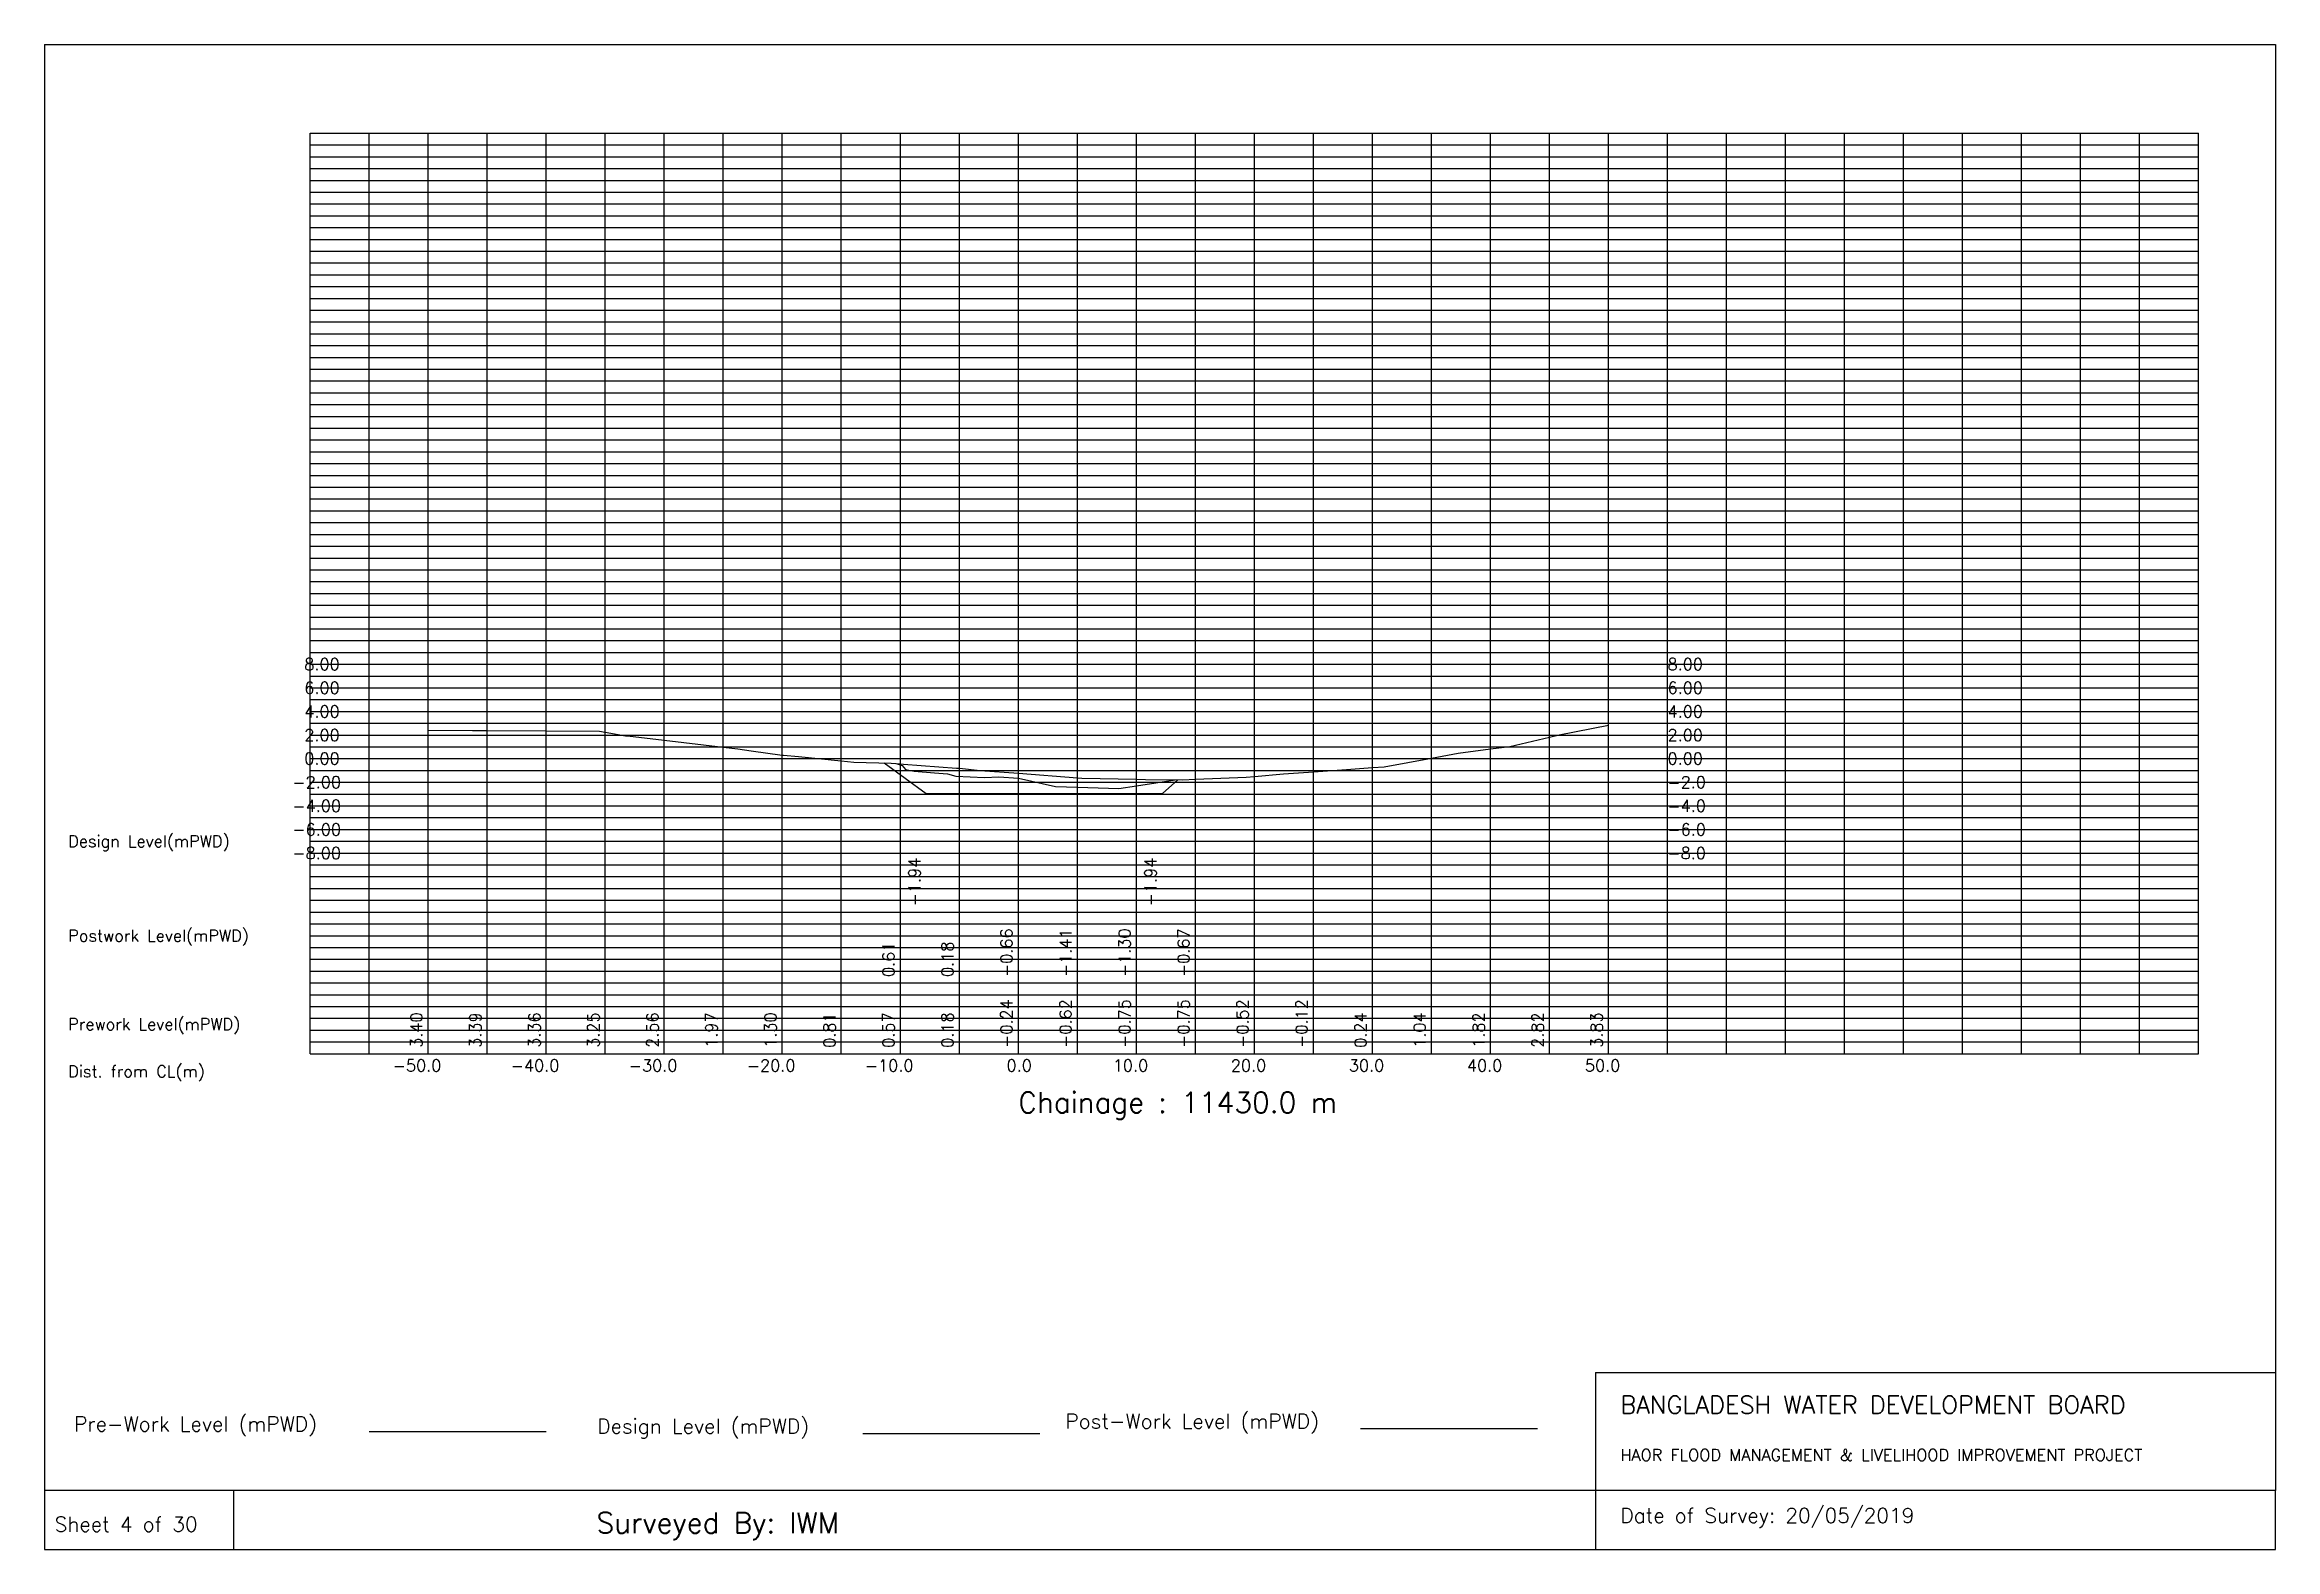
# Model space of a CAD drawing. Extents: x 0 to 189, y 0 to 128.
import ezdxf

# ---------------------------------------------------------------- set-up
doc = ezdxf.new("R2010")
doc.units = 0
doc.header["$MEASUREMENT"] = 0
doc.linetypes.add('1-1', pattern=[0])
for name, color, linetype in [('P1', 7, 'CONTINUOUS'), ('P15', 8, 'CONTINUOUS'), ('P2', 3, 'CONTINUOUS'), ('P3', 1, 'CONTINUOUS'), ('P6', 4, 'CONTINUOUS')]:
    doc.layers.add(name, color=color, linetype=linetype)
doc.styles.add('ROMAN_SIMPLEX', font='ROMANS')

msp = doc.modelspace()

# ---------------------------------------------------------------- linework, layer by layer
at = {"layer": 'P1'}
for p, q in [((0, 127.5), (0, 5)), ((0, 127.5), (189, 127.5)), ((189, 127.5), (189, 5)), ((131.4, 15), (131.4, 0)), ((131.4, 15), (189, 15)), ((16, 5), (16, 0))]:
    msp.add_line(p, q, dxfattribs=at)
at = {"layer": 'P1', "linetype": '1-1'}
msp.add_lwpolyline([(0, 0), (189, 0), (189, 5), (0, 5), (0, 0)], dxfattribs=at)
at = {"layer": 'P15', "linetype": '1-1'}
for points in [[(22.5, 120), (182.5, 120)], [(22.5, 42), (22.5, 120)], [(27.5, 42), (27.5, 120)], [(32.5, 42), (32.5, 120)], [(37.5, 42), (37.5, 120)], [(42.5, 42), (42.5, 120)], [(47.5, 42), (47.5, 120)], [(52.5, 42), (52.5, 120)], [(57.5, 42), (57.5, 120)], [(62.5, 42), (62.5, 120)], [(67.5, 42), (67.5, 120)], [(72.5, 42), (72.5, 120)], [(77.5, 42), (77.5, 120)], [(82.5, 42), (82.5, 120)], [(87.5, 42), (87.5, 120)], [(92.5, 42), (92.5, 120)], [(97.5, 42), (97.5, 120)], [(102.5, 42), (102.5, 120)], [(107.5, 42), (107.5, 120)], [(112.5, 42), (112.5, 120)], [(117.5, 42), (117.5, 120)], [(122.5, 42), (122.5, 120)], [(127.5, 42), (127.5, 120)], [(132.5, 42), (132.5, 120)], [(137.5, 42), (137.5, 120)], [(142.5, 42), (142.5, 120)], [(147.5, 42), (147.5, 120)], [(152.5, 42), (152.5, 120)], [(157.5, 42), (157.5, 120)], [(162.5, 42), (162.5, 120)], [(167.5, 42), (167.5, 120)], [(172.5, 42), (172.5, 120)], [(177.5, 42), (177.5, 120)], [(182.5, 42), (182.5, 120)], [(22.5, 119), (182.5, 119)], [(22.5, 118), (182.5, 118)], [(22.5, 117), (182.5, 117)], [(22.5, 116), (182.5, 116)], [(22.5, 115), (182.5, 115)], [(22.5, 114), (182.5, 114)], [(22.5, 113), (182.5, 113)], [(22.5, 112), (182.5, 112)], [(22.5, 111), (182.5, 111)], [(22.5, 110), (182.5, 110)], [(22.5, 109), (182.5, 109)], [(22.5, 108), (182.5, 108)], [(22.5, 107), (182.5, 107)], [(22.5, 106), (182.5, 106)], [(22.5, 105), (182.5, 105)], [(22.5, 104), (182.5, 104)], [(22.5, 103), (182.5, 103)], [(22.5, 102), (182.5, 102)], [(22.5, 101), (182.5, 101)], [(22.5, 100), (182.5, 100)], [(22.5, 99), (182.5, 99)], [(22.5, 98), (182.5, 98)], [(22.5, 97), (182.5, 97)], [(22.5, 96), (182.5, 96)], [(22.5, 95), (182.5, 95)], [(22.5, 94), (182.5, 94)], [(22.5, 93), (182.5, 93)], [(22.5, 92), (182.5, 92)], [(22.5, 91), (182.5, 91)], [(22.5, 90), (182.5, 90)], [(22.5, 89), (182.5, 89)], [(22.5, 88), (182.5, 88)], [(22.5, 87), (182.5, 87)], [(22.5, 86), (182.5, 86)], [(22.5, 85), (182.5, 85)], [(22.5, 84), (182.5, 84)], [(22.5, 83), (182.5, 83)], [(22.5, 82), (182.5, 82)], [(22.5, 81), (182.5, 81)], [(22.5, 80), (182.5, 80)], [(22.5, 79), (182.5, 79)], [(22.5, 78), (182.5, 78)], [(22.5, 77), (182.5, 77)], [(22.5, 76), (182.5, 76)], [(22.5, 75), (182.5, 75)], [(22.5, 74), (182.5, 74)], [(22.5, 73), (182.5, 73)], [(22.5, 72), (182.5, 72)], [(22.5, 71), (182.5, 71)], [(22.5, 70), (182.5, 70)], [(22.5, 69), (182.5, 69)], [(22.5, 68), (182.5, 68)], [(22.5, 67), (182.5, 67)], [(22.5, 66), (182.5, 66)], [(22.5, 65), (182.5, 65)], [(22.5, 64), (182.5, 64)], [(22.5, 63), (182.5, 63)], [(22.5, 62), (182.5, 62)], [(22.5, 61), (182.5, 61)], [(22.5, 60), (182.5, 60)], [(22.5, 59), (182.5, 59)], [(22.5, 58), (182.5, 58)], [(22.5, 57), (182.5, 57)], [(22.5, 56), (182.5, 56)], [(22.5, 55), (182.5, 55)], [(22.5, 54), (182.5, 54)], [(22.5, 53), (182.5, 53)], [(22.5, 52), (182.5, 52)], [(22.5, 51), (182.5, 51)], [(22.5, 50), (182.5, 50)], [(22.5, 49), (182.5, 49)], [(22.5, 48), (182.5, 48)], [(22.5, 47), (182.5, 47)], [(22.5, 46), (182.5, 46)], [(22.5, 45), (182.5, 45)], [(22.5, 44), (182.5, 44)], [(22.5, 43), (182.5, 43)], [(22.5, 42), (182.5, 42)]]:
    msp.add_lwpolyline(points, dxfattribs=at)
at = {"layer": 'P2'}
msp.add_line((27.5, 10), (42.5, 10), dxfattribs=at)
at = {"layer": 'P2', "linetype": '1-1'}
msp.add_lwpolyline([(32.5, 69.4), (36.24, 69.39), (37.5, 69.39), (42.5, 69.36), (47.02, 69.34), (47.5, 69.25), (49.21, 68.93), (49.39, 68.93), (52.5, 68.56), (57.5, 67.97), (58.73, 67.82), (59.85, 67.66), (62.5, 67.3), (62.6, 67.29), (63.86, 67.17), (67.5, 66.81), (68.56, 66.71), (71.72, 66.63), (72.5, 66.56), (72.78, 66.54), (77.26, 66.2), (77.5, 66.18), (79.25, 65.99), (82.5, 65.76), (87.5, 65.38), (87.88, 65.35), (92.5, 65.25), (93.26, 65.23), (96.42, 65.21), (97.5, 65.25), (101.79, 65.42), (102.5, 65.48), (104.95, 65.7), (107.5, 65.88), (110.29, 66.09), (112.5, 66.24), (113.49, 66.31), (117.5, 67.04), (119.75, 67.45), (122.5, 67.82), (124.14, 68.04), (127.5, 68.82), (128.33, 69.01), (132.5, 69.83)], dxfattribs=at)
at = {"layer": 'P3'}
msp.add_line((69.32, 9.81), (84.32, 9.81), dxfattribs=at)
at = {"layer": 'P3', "linetype": '1-1'}
msp.add_lwpolyline([(71.13, 66.65), (74.7, 64.06), (79.7, 64.06), (84.7, 64.06), (89.7, 64.06), (94.7, 64.06), (96.01, 65.21)], dxfattribs=at)
at = {"layer": 'P6'}
msp.add_line((111.48, 10.23), (126.48, 10.23), dxfattribs=at)
at = {"layer": 'P6', "linetype": '1-1'}
msp.add_lwpolyline([(72.16, 66.59), (72.66, 66.42), (72.95, 66.09), (73.67, 65.94), (75.4, 65.79), (76.5, 65.7), (77.19, 65.52), (79.63, 65.4), (80.84, 65.45), (82.5, 65.34), (85.64, 64.65), (87.5, 64.59), (91.02, 64.47), (92.5, 64.7), (95.78, 65.21)], dxfattribs=at)

# ---------------------------------------------------------------- texts
at = {"layer": 'P1', "style": 'ROMAN_SIMPLEX'}
for s, height, rotation, p in [('8.00', 1, 360, (22, 74.5)), ('8.00', 1, 360, (137.5, 74.5)), ('6.00', 1, 360, (22, 72.5)), ('6.00', 1, 360, (137.5, 72.5)), ('4.00', 1, 360, (22, 70.5)), ('4.00', 1, 360, (137.5, 70.5)), ('2.00', 1, 360, (22, 68.5)), ('2.00', 1, 360, (137.5, 68.5)), ('0.00', 1, 360, (22, 66.5)), ('0.00', 1, 360, (137.5, 66.5)), ('-2.00', 1, 360, (21, 64.5)), ('-2.0', 1, 360, (137.5, 64.5)), ('-4.00', 1, 360, (21, 62.5)), ('-4.0', 1, 360, (137.5, 62.5)), ('Design Level(mPWD)', 1, 360, (2, 59.5)), ('-6.00', 1, 360, (21, 60.5)), ('-6.0', 1, 360, (137.5, 60.5)), ('-8.00', 1, 360, (21, 58.5)), ('-8.0', 1, 360, (137.5, 58.5)), ('-1.94', 1, 90, (74.2, 54.5)), ('-1.94', 1, 90, (94.2, 54.5)), ('Postwork Level(mPWD)', 1, 360, (2, 51.5)), ('0.61', 1, 90, (72, 48.5)), ('0.18', 1, 90, (77, 48.5)), ('-0.66', 1, 90, (82, 48.5)), ('-1.41', 1, 90, (87, 48.5)), ('-1.30', 1, 90, (92, 48.5)), ('-0.67', 1, 90, (97, 48.5)), ('3.40', 1, 90, (32, 42.5)), ('3.36', 1, 90, (42, 42.5)), ('3.25', 1, 90, (47, 42.5)), ('2.56', 1, 90, (52, 42.5)), ('1.97', 1, 90, (57, 42.5)), ('1.30', 1, 90, (62, 42.5)), ('0.57', 1, 90, (72, 42.5)), ('0.18', 1, 90, (77, 42.5)), ('-0.24', 1, 90, (82, 42.5)), ('-0.62', 1, 90, (87, 42.5)), ('-0.75', 1, 90, (92, 42.5)), ('-0.75', 1, 90, (97, 42.5)), ('-0.52', 1, 90, (102, 42.5)), ('-0.12', 1, 90, (107, 42.5)), ('0.24', 1, 90, (112, 42.5)), ('1.04', 1, 90, (117, 42.5)), ('1.82', 1, 90, (122, 42.5)), ('2.82', 1, 90, (127, 42.5)), ('3.83', 1, 90, (132, 42.5)), ('Prework Level(mPWD)', 1, 360, (2, 44)), ('3.39', 1, 90, (37, 42.5)), ('0.81', 1, 90, (67, 42.5)), ('Dist. from CL(m)', 1, 360, (2, 40)), ('-50.0', 1, 360, (29.5, 40.5)), ('-40.0', 1, 360, (39.5, 40.5)), ('-30.0', 1, 360, (49.5, 40.5)), ('-20.0', 1, 360, (59.5, 40.5)), ('-10.0', 1, 360, (69.5, 40.5)), ('0.0', 1, 360, (81.5, 40.5)), ('10.0', 1, 360, (90.5, 40.5)), ('20.0', 1, 360, (100.5, 40.5)), ('30.0', 1, 360, (110.5, 40.5)), ('40.0', 1, 360, (120.5, 40.5)), ('50.0', 1, 360, (130.5, 40.5)), ('Chainage : 11430.0 m', 1.75, 360, (82.5, 37)), (' Sheet 4 of 30', 1.25, 360, (0, 1.5))]:
    msp.add_text(s, height=height, rotation=rotation, dxfattribs=at).set_placement(p)
for s, height, p in [('Pre-Work Level (mPWD)', 1.25, (2.5, 10)), ('Post-Work Level (mPWD)', 1.25, (86.48, 10.23)), ('BANGLADESH WATER DEVELOPMENT BOARD', 1.5, (133.5, 11.5)), ('Design Level (mPWD)', 1.25, (46.82, 9.81)), ('HAOR FLOOD MANAGEMENT & LIVELIHOOD IMPROVEMENT PROJECT', 1, (133.5, 7.5)), ('Surveyed By: IWM', 1.75, (46.75, 1.38)), ('Date of Survey: 20/05/2019', 1.25, (133.5, 2.25))]:
    msp.add_text(s, height=height, dxfattribs=at).set_placement(p)

doc.saveas('drawing.dxf')
